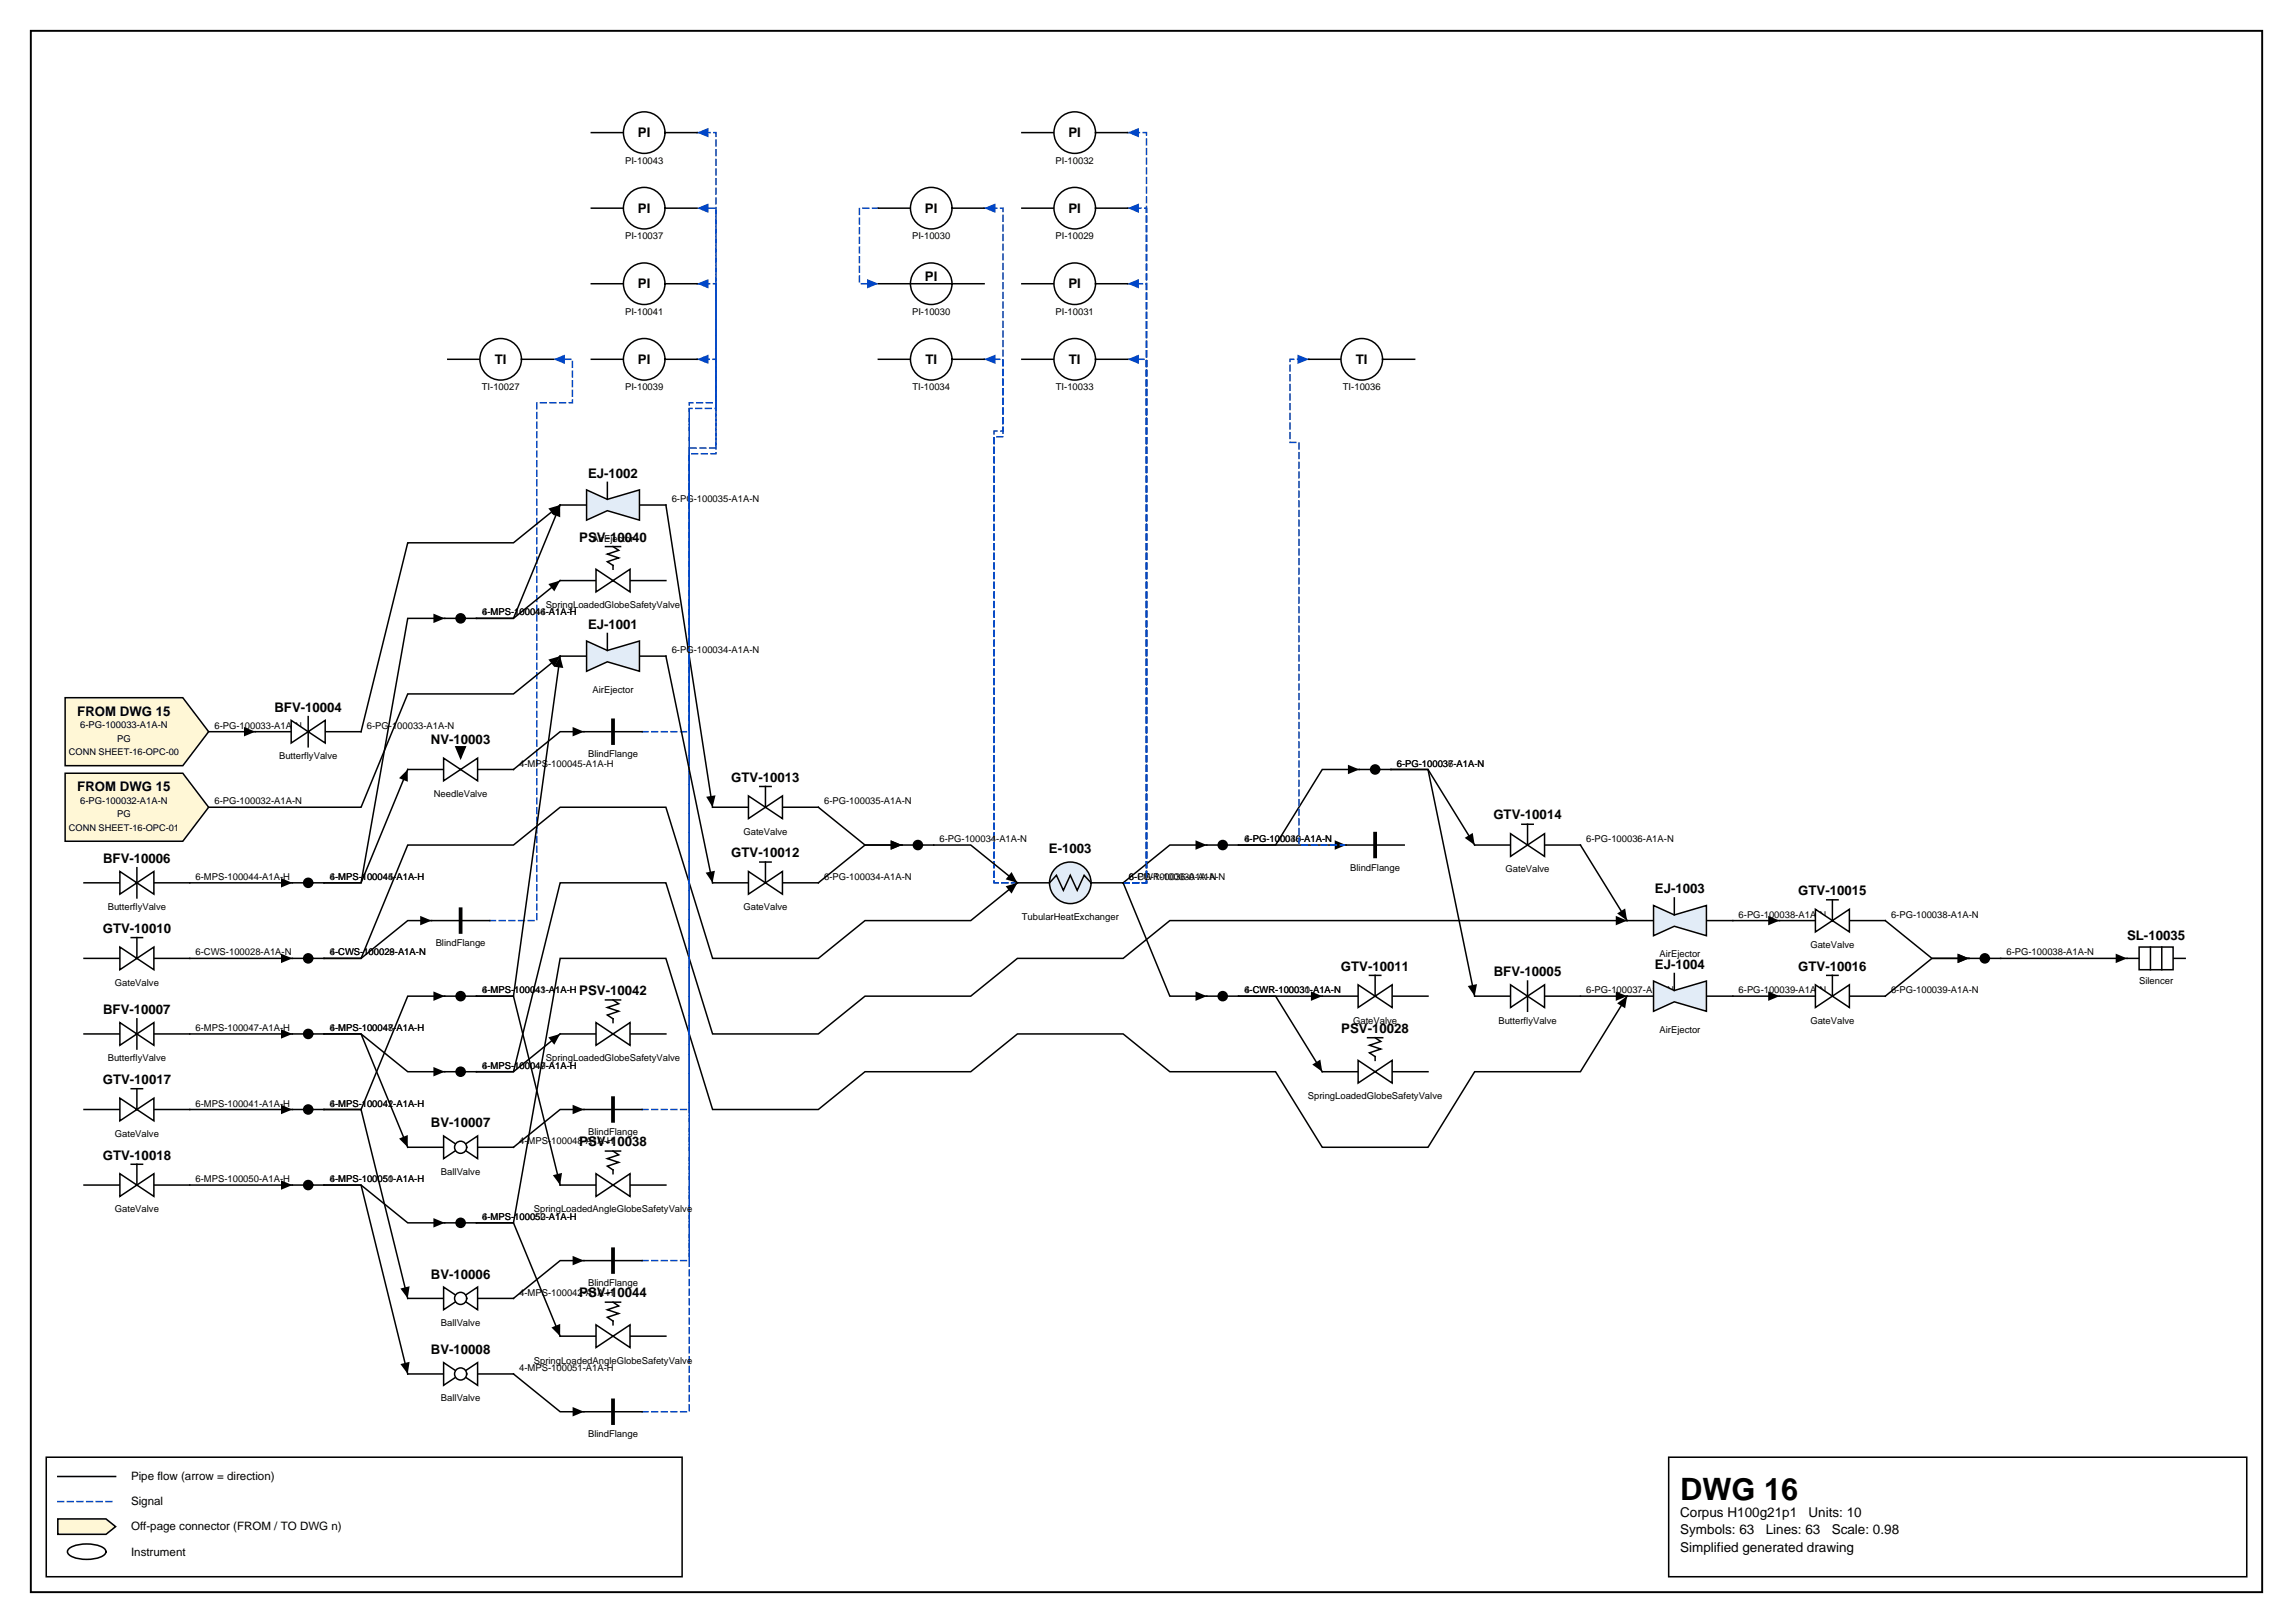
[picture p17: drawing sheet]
<svg xmlns="http://www.w3.org/2000/svg" width="420mm" height="297mm" viewBox="0 0 420 297" stroke-linecap="round" stroke-linejoin="round" font-family="sans-serif">
<defs><g id="words">
<text font-size="5.6" x="307.6" y="274.5">DWG 16</text>
<g font-size="2.5">
<text x="307.6" y="277.6">Corpus H100g21p1</text>
<text x="307.6" y="280.8">Symbols: 63</text>
<text x="323.3" y="280.8">Lines: 63</text>
<text x="331.1" y="277.6">Units: 10</text>
<text x="335.3" y="280.8">Scale: 0.98</text>
<text x="307.6" y="284">Simplified generated drawing</text>
</g>
<g font-size="2.4">
<text x="116.8" y="25.1">PI</text>
<text x="195.6" y="25.1">PI</text>
<text x="116.8" y="38.9">PI</text>
<text x="169.3" y="38.9">PI</text>
<text x="195.6" y="38.9">PI</text>
<text x="116.8" y="52.8">PI</text>
<text x="169.3" y="51.4">PI</text>
<text x="195.6" y="52.8">PI</text>
<text x="90.6" y="66.6">TI</text>
<text x="116.8" y="66.6">PI</text>
<text x="169.4" y="66.6">TI</text>
<text x="195.7" y="66.6">TI</text>
<text x="248.2" y="66.6">TI</text>
<text x="107.7" y="87.4">EJ-1002</text>
<text x="106" y="99.2">PSV-10040</text>
<text x="107.7" y="115.1">EJ-1001</text>
<text x="14.2" y="131">FROM DWG 15</text>
<text x="50.2" y="130.3">BFV-10004</text>
<text x="78.9" y="136.2">NV-10003</text>
<text x="133.9" y="143.1">GTV-10013</text>
<text x="14.2" y="144.9">FROM DWG 15</text>
<text x="273.4" y="150">GTV-10014</text>
<text x="18.9" y="157.9">BFV-10006</text>
<text x="133.9" y="156.9">GTV-10012</text>
<text x="192" y="156.2">E-1003</text>
<text x="303" y="163.5">EJ-1003</text>
<text x="329.2" y="163.8">GTV-10015</text>
<text x="18.8" y="170.7">GTV-10010</text>
<text x="389.4" y="172.1">SL-10035</text>
<text x="245.5" y="177.6">GTV-10011</text>
<text x="273.5" y="178.7">BFV-10005</text>
<text x="303" y="177.3">EJ-1004</text>
<text x="329.2" y="177.6">GTV-10016</text>
<text x="18.9" y="185.6">BFV-10007</text>
<text x="106" y="182.1">PSV-10042</text>
<text x="245.6" y="189">PSV-10028</text>
<text x="18.8" y="198.4">GTV-10017</text>
<text x="78.9" y="206.3">BV-10007</text>
<text x="106" y="209.8">PSV-10038</text>
<text x="18.8" y="212.2">GTV-10018</text>
<text x="78.9" y="234">BV-10006</text>
<text x="106" y="237.4">PSV-10044</text>
<text x="78.9" y="247.8">BV-10008</text>
</g>
<g font-size="2.1">
<text x="24" y="270.9">Pipe flow (arrow = direction)</text>
<text x="24" y="275.5">Signal</text>
<text x="24" y="280.1">Off-page connector (FROM / TO DWG n)</text>
<text x="24" y="284.7">Instrument</text>
</g>
<g font-size="1.7">
<text x="114.4" y="30">PI-10043</text>
<text x="193.3" y="30">PI-10032</text>
<text x="114.4" y="43.8">PI-10037</text>
<text x="167" y="43.8">PI-10030</text>
<text x="193.3" y="43.8">PI-10029</text>
<text x="114.4" y="57.6">PI-10041</text>
<text x="167" y="57.6">PI-10030</text>
<text x="193.3" y="57.6">PI-10031</text>
<text x="88.2" y="71.5">TI-10027</text>
<text x="114.4" y="71.5">PI-10039</text>
<text x="167" y="71.5">TI-10034</text>
<text x="193.3" y="71.5">TI-10033</text>
<text x="245.9" y="71.5">TI-10036</text>
<text x="123" y="91.9">6-PG-100035-A1A-N</text>
<text x="108.5" y="99.2">AirEjector</text>
<text x="88.3" y="112.6">4-MPS-100046-A1A-H</text>
<text x="88.3" y="112.6">6-MPS-100044-A1A-H</text>
<text x="99.9" y="111.3">SpringLoadedGlobeSafetyValve</text>
<text x="123" y="119.6">6-PG-100034-A1A-N</text>
<text x="108.5" y="126.8">AirEjector</text>
<text x="14.7" y="133.3">6-PG-100033-A1A-N</text>
<text x="21.4" y="135.8">PG</text>
<text x="39.3" y="133.4">6-PG-100033-A1A-N</text>
<text x="67.2" y="133.4">6-PG-100033-A1A-N</text>
<text x="12.6" y="138.3">CONN SHEET-16-OPC-00</text>
<text x="51.1" y="138.9">ButterflyValve</text>
<text x="95.1" y="140.3">4-MPS-100045-A1A-H</text>
<text x="107.7" y="138.6">BlindFlange</text>
<text x="255.7" y="140.3">6-PG-100037-A1A-N</text>
<text x="255.7" y="140.3">6-PG-100036-A1A-N</text>
<text x="14.7" y="147.1">6-PG-100032-A1A-N</text>
<text x="21.4" y="149.6">PG</text>
<text x="39.3" y="147.2">6-PG-100032-A1A-N</text>
<text x="79.4" y="145.8">NeedleValve</text>
<text x="150.9" y="147.2">6-PG-100035-A1A-N</text>
<text x="12.6" y="152.1">CONN SHEET-16-OPC-01</text>
<text x="136.1" y="152.8">GateValve</text>
<text x="172" y="154.1">6-PG-100034-A1A-N</text>
<text x="227.8" y="154.1">6-PG-100036-A1A-N</text>
<text x="227.8" y="154.1">4-PG-100040-A1A-N</text>
<text x="290.4" y="154.1">6-PG-100036-A1A-N</text>
<text x="35.8" y="161">6-MPS-100044-A1A-H</text>
<text x="60.4" y="161">4-MPS-100045-A1A-H</text>
<text x="60.4" y="161">6-MPS-100044-A1A-H</text>
<text x="150.9" y="161">6-PG-100034-A1A-N</text>
<text x="206.7" y="161">6-PG-100036-A1A-N</text>
<text x="206.7" y="161">6-CWR-100030-A1A-N</text>
<text x="247.2" y="159.3">BlindFlange</text>
<text x="275.6" y="159.7">GateValve</text>
<text x="19.7" y="166.6">ButterflyValve</text>
<text x="136.1" y="166.6">GateValve</text>
<text x="318.3" y="168">6-PG-100038-A1A-N</text>
<text x="346.2" y="168">6-PG-100038-A1A-N</text>
<text x="79.8" y="173.2">BlindFlange</text>
<text x="187.1" y="168.3">TubularHeatExchanger</text>
<text x="331.4" y="173.5">GateValve</text>
<text x="35.8" y="174.9">6-CWS-100028-A1A-N</text>
<text x="60.4" y="174.9">4-CWS-100029-A1A-N</text>
<text x="60.4" y="174.9">6-CWS-100028-A1A-N</text>
<text x="303.8" y="175.2">AirEjector</text>
<text x="367.3" y="174.9">6-PG-100038-A1A-N</text>
<text x="21" y="180.4">GateValve</text>
<text x="88.3" y="181.8">4-MPS-100043-A1A-H</text>
<text x="88.3" y="181.8">6-MPS-100041-A1A-H</text>
<text x="227.8" y="181.8">6-CWR-100030-A1A-N</text>
<text x="227.8" y="181.8">4-CWR-100031-A1A-N</text>
<text x="290.4" y="181.8">6-PG-100037-A1A-N</text>
<text x="318.3" y="181.8">6-PG-100039-A1A-N</text>
<text x="346.2" y="181.8">6-PG-100039-A1A-N</text>
<text x="391.6" y="180.1">Silencer</text>
<text x="35.8" y="188.7">6-MPS-100047-A1A-H</text>
<text x="60.4" y="188.7">4-MPS-100048-A1A-H</text>
<text x="60.4" y="188.7">6-MPS-100047-A1A-H</text>
<text x="247.7" y="187.3">GateValve</text>
<text x="274.3" y="187.3">ButterflyValve</text>
<text x="303.8" y="189.1">AirEjector</text>
<text x="331.4" y="187.3">GateValve</text>
<text x="19.7" y="194.3">ButterflyValve</text>
<text x="88.3" y="195.6">4-MPS-100049-A1A-H</text>
<text x="88.3" y="195.6">6-MPS-100047-A1A-H</text>
<text x="99.9" y="194.3">SpringLoadedGlobeSafetyValve</text>
<text x="35.8" y="202.5">6-MPS-100041-A1A-H</text>
<text x="60.4" y="202.5">4-MPS-100042-A1A-H</text>
<text x="60.4" y="202.5">6-MPS-100041-A1A-H</text>
<text x="239.5" y="201.2">SpringLoadedGlobeSafetyValve</text>
<text x="21" y="208.1">GateValve</text>
<text x="95.1" y="209.4">4-MPS-100048-A1A-H</text>
<text x="107.7" y="207.7">BlindFlange</text>
<text x="80.7" y="215">BallValve</text>
<text x="21" y="221.9">GateValve</text>
<text x="35.8" y="216.4">6-MPS-100050-A1A-H</text>
<text x="60.4" y="216.4">6-MPS-100050-A1A-H</text>
<text x="60.4" y="216.4">4-MPS-100051-A1A-H</text>
<text x="97.7" y="221.9">SpringLoadedAngleGlobeSafetyValve</text>
<text x="88.3" y="223.3">4-MPS-100052-A1A-H</text>
<text x="88.3" y="223.3">6-MPS-100050-A1A-H</text>
<text x="95.1" y="237.1">4-MPS-100042-A1A-H</text>
<text x="107.7" y="235.4">BlindFlange</text>
<text x="80.7" y="242.7">BallValve</text>
<text x="95.1" y="250.9">4-MPS-100051-A1A-H</text>
<text x="97.7" y="249.6">SpringLoadedAngleGlobeSafetyValve</text>
<text x="80.7" y="256.5">BallValve</text>
<text x="107.7" y="263">BlindFlange</text>
</g>
</g></defs>
<path d="M5.6 5.6h408.6v285.8h-408.6z" fill="none" stroke="#000" stroke-width=".35"/>
<path d="M8.5 266.7h116.4v21.9h-116.4zM10.6 270.2h10.6M305.5 266.7h105.8v21.9h-105.8z" fill="none" stroke="#000" stroke-width=".28"/>
<path d="M10.6 274.8h10.6" fill="none" stroke="#0046c8" stroke-width=".28" stroke-dasharray="1.1 .7"/>
<path d="M10.6 278h8.8l1.8 1.4-1.8 1.4h-8.8z" fill="#fff7d6" stroke="#000" stroke-width=".28"/>
<path d="M297.9 182.3l-8.6 13.8h-19.3l-8.6 13.9h-19.3l-8.6-13.9h-19.3l-8.6-6.9h-19.3l-8.6 6.9h-19.3l-8.6 7h-19.3l-8.6-27.7h-19.3l-8.6 48.4h-6.8h6.8l8.6 20.7M12.7 283.4a6.7 6.7 0 0 1 6.3 0 .72 .72 0 0 1 0 1.2 6.7 6.7 0 0 1-6.3 0 .72 .72 0 0 1 0-1.2z" fill="none" stroke="#000" stroke-width=".28"/>
<path d="M296.1 183.6l1.8-1.3-.4 2.2zM101 243l1.6-.7v2.2z" fill="#000"/>
<path d="M89.7 168.5h8.6v-94.8h6.5v-7.9h-3.5" fill="none" stroke="#0046c8" stroke-width=".28" stroke-dasharray="1.1 .7"/>
<path d="M101.3 65.8l2.1-.9v1.7z" fill="#0046c8"/>
<path d="M102.6 120.1l-8.6 62.2h-6.8h6.8l8.6 34.6M248.9 140.8h-6.8l-8.6 13.9h-6.7h19.6M270 154.7l-8.6-13.9h-6.7h6.7l8.6 41.5M34.7 161.6h18.8M345.2 168.5l8.5 6.9h6.8M34.7 203.1h18.8M106.9 230.7h-4.3l-8.6 6.9" fill="none" stroke="#000" stroke-width=".28"/>
<path d="M102.6 120.1l.5 2.2-1.7-.3zM244.4 153.8l2 .9-2 .8zM246.8 140l2.1 .8-2.1 .9zM268.2 153.3l1.4-.9 .4 2.3zM51.4 160.7l2.1 .9-2.1 .8zM358.4 174.5l2.1 .9-2.1 .9zM268.7 180.5l1.7-.4-.4 2.2zM51.4 202.2l2.1 .9-2.1 .8zM101.2 215.1l1.7-.4-.3 2.2zM104.8 229.9l2.1 .8-2.1 .9z" fill="#000"/>
<path d="M205.6 161.6h4.3v-95.8h-3.5" fill="none" stroke="#0046c8" stroke-width=".28" stroke-dasharray="1.1 .7"/>
<path d="M206.4 65.8l2.1-.9v1.7z" fill="#0046c8"/>
<path d="M205.6 161.6h4.3v-109.7h-3.5" fill="none" stroke="#0046c8" stroke-width=".28" stroke-dasharray="1.1 .7"/>
<path d="M206.4 51.9l2.1-.8v1.7z" fill="#0046c8"/>
<path d="M205.6 161.6h4.3v-123.5h-3.5" fill="none" stroke="#0046c8" stroke-width=".28" stroke-dasharray="1.1 .7"/>
<path d="M206.4 38.1l2.1-.9v1.8z" fill="#0046c8"/>
<path d="M221 154.7h-6.8l-8.6 6.9" fill="none" stroke="#000" stroke-width=".28"/>
<path d="M218.9 153.8l2.1 .9-2.1 .8z" fill="#000"/>
<path d="M205.6 161.6h4.3v-137.3h-3.5" fill="none" stroke="#0046c8" stroke-width=".28" stroke-dasharray="1.1 .7"/>
<path d="M206.4 24.3l2.1-.9v1.7z" fill="#0046c8"/>
<path d="M186.3 161.6h-4.3v-82.7h1.6v-13.1h-3.4" fill="none" stroke="#0046c8" stroke-width=".28" stroke-dasharray="1.1 .7"/>
<path d="M180.2 65.8l2-.9v1.7z" fill="#0046c8"/>
<path d="M186.3 161.6h-4.3v-81.7h1.6v-41.8h-3.4" fill="none" stroke="#0046c8" stroke-width=".28" stroke-dasharray="1.1 .7"/>
<path d="M180.2 38.1l2-.9v1.8z" fill="#0046c8"/>
<path d="M165.1 154.7h-6.7l-8.6 6.9M205.6 161.6l8.6 20.7h6.8M289.3 182.3h8.6" fill="none" stroke="#000" stroke-width=".28"/>
<path d="M163.1 153.8l2 .9-2 .8zM218.9 181.5l2.1 .8-2.1 .9zM295.8 181.5l2.1 .8-2.1 .9z" fill="#000"/>
<path d="M246.4 154.7h-8.6v-73.7h-1.6v-15.2h3.4" fill="none" stroke="#0046c8" stroke-width=".28" stroke-dasharray="1.1 .7"/>
<path d="M237.6 64.9l2 .9-2 .8z" fill="#0046c8"/>
<path d="M106.9 133.9h-4.3l-8.6 6.9M317.3 168.5h8.5M366.3 175.4h23.1M81.4 196.1h-6.8l-8.5-6.9h-6.8h6.8l8.5 20.8M81.4 182.3h-6.8l-8.5 20.8h-6.8h6.8l8.5 34.5M94 251.5l8.6 6.9h4.3" fill="none" stroke="#000" stroke-width=".28"/>
<path d="M104.8 133.1l2.1 .8-2.1 .9zM323.7 167.6l2.1 .9-2.1 .9zM387.3 174.5l2.1 .9-2.1 .9zM79.4 195.3l2 .8-2 .9zM79.4 181.5l2 .8-2 .9zM73.1 208.4l1.6-.7-.1 2.3zM73.3 235.8l1.7-.4-.4 2.2zM104.8 257.5l2.1 .9-2.1 .8z" fill="#000"/>
<path d="M117.6 258.4h8.6v-176.4h4.9v-57.7h-3.5" fill="none" stroke="#0046c8" stroke-width=".28" stroke-dasharray="1.1 .7"/>
<path d="M127.6 24.3l2.1-.9v1.7z" fill="#0046c8"/>
<path d="M149.8 147.7l8.6 7h6.7M289.3 154.7l8.6 13.8M34.7 175.4h18.8M34.7 189.2h18.8" fill="none" stroke="#000" stroke-width=".28"/>
<path d="M163.1 153.8l2 .9-2 .8zM51.4 174.5l2.1 .9-2.1 .9zM296.1 167.2l1.4-.9 .4 2.2zM51.4 188.4l2.1 .8-2.1 .9z" fill="#000"/>
<path d="M117.6 133.9h8.6v-50.9h4.9v-17.2h-3.5" fill="none" stroke="#0046c8" stroke-width=".28" stroke-dasharray="1.1 .7"/>
<path d="M127.6 65.8l2.1-.9v1.7z" fill="#0046c8"/>
<path d="M121.9 92.4l8.6 55.3M360.5 175.4h-6.8l-8.5 6.9M106.9 203.1h-4.3l-8.6 6.9" fill="none" stroke="#000" stroke-width=".28"/>
<path d="M129.3 145.8l1.7-.2-.5 2.1zM358.4 174.5l2.1 .9-2.1 .9zM104.8 202.2l2.1 .9-2.1 .8z" fill="#000"/>
<path d="M160.8 38.1h-3.4v13.8h3.4" fill="none" stroke="#0046c8" stroke-width=".28" stroke-dasharray="1.1 .7"/>
<path d="M158.7 51.1l2.1 .8-2.1 .9z" fill="#0046c8"/>
<path d="M81.4 113.2h-6.8l-8.5 48.4h-6.8h6.8l8.5-20.8M102.6 106.3l-8.6 6.9h-6.8h6.8l8.6-20.8-8.6 6.9h-19.4l-8.5 34.6M38.2 133.9h8.5M102.6 120.1l-8.6 6.9h-19.4l-8.5 20.7h-27.9M170.9 154.7h6.8l8.6 6.9-8.6 6.9h-19.3l-8.6 6.9h-19.3l-8.6-27.7h-19.3l-8.6 7h-19.4l-8.5 20.7h-6.8h6.8l8.5-6.9h4.4M297.9 168.5h-83.7l-8.6 6.9h-19.3l-8.6 6.9h-19.3l-8.6 6.9h-19.3l-8.6-27.6h-19.3l-8.6 34.5h-6.8h6.8l8.6-6.9M317.3 182.3h8.5M34.7 216.9h18.8" fill="none" stroke="#000" stroke-width=".28"/>
<g fill="#000">
<path d="M100.4 93.1l2.2-.7-1.1 2zM102.6 92.4v2.3l-1.6-.7zM79.4 112.3l2 .9-2 .8zM100.4 106.9l2.2-.6-1.1 1.9zM44.7 133.1l2 .8-2 .9zM100.4 120.7l2.2-.6-1.1 2zM74.6 140.8l.1 2.3-1.6-.7zM76.9 167.6l2.1 .9-2.1 .9zM184.1 162.2l2.2-.6-1.1 1.9zM185.2 159.6l1.1 2-2.2-.7zM295.8 167.6l2.1 .9-2.1 .9zM100.4 189.9l2.2-.7-1.1 2z"/>
<path d="M323.7 181.5l2.1 .8-2.1 .9zM51.4 216l2.1 .9-2.1 .9z"/>
</g>
<path d="M117.6 203.1h8.6v-129.4h4.9v-21.8h-3.5" fill="none" stroke="#0046c8" stroke-width=".28" stroke-dasharray="1.1 .7"/>
<path d="M127.6 51.9l2.1-.8v1.7z" fill="#0046c8"/>
<path d="M117.6 230.7h8.6v-156h4.9v-36.6h-3.5" fill="none" stroke="#0046c8" stroke-width=".28" stroke-dasharray="1.1 .7"/>
<path d="M127.6 38.1l2.1-.9v1.8z" fill="#0046c8"/>
<path d="M187.1 65.8h5.9M200.6 65.8h5.8M121.9 120.1l8.6 41.5M242.1 182.3h-15.3h6.7l8.6 13.8M81.4 223.8h-6.8l-8.5-6.9h-6.8h6.8l8.5 34.6" fill="none" stroke="#000" stroke-width=".28"/>
<path d="M129.2 159.7l1.7-.3-.4 2.2zM240 181.5l2.1 .8-2.1 .9zM240.3 194.8l1.4-.9 .4 2.2zM79.4 222.9l2 .9-2 .9zM73.3 249.7l1.7-.5-.4 2.3z" fill="#000"/>
<circle cx="196.8" cy="65.8" r="3.8" fill="#fff" stroke="#000" stroke-width=".28"/>
<path d="M102.6 106.3h6.5M115.3 106.3h6.6M79 168.5h10.7M81.4 223.8h5.8" fill="none" stroke="#000" stroke-width=".28"/>
<circle cx="84.3" cy="223.8" r=".83" fill="#000" stroke="#000" stroke-width=".28"/>
<path d="M84.3 166.4v4.2" fill="none" stroke="#000" stroke-width=".69"/>
<path d="M109.1 104.2l6.2 4.1v-4.1l-6.2 4.1z" fill="#fff" stroke="#000" stroke-width=".28"/>
<path d="M187.1 51.9h5.9M200.6 51.9h5.8M110.8 100h2.8M112.2 100l1.1 .7-2.1 .7 2.1 .7-2.1 .7 1 .7v.7" fill="none" stroke="#000" stroke-width=".28"/>
<circle cx="196.8" cy="51.9" r="3.8" fill="#fff" stroke="#000" stroke-width=".28"/>
<path d="M74.6 237.6h6.6M87.4 237.6h6.6" fill="none" stroke="#000" stroke-width=".28"/>
<g fill="#fff" stroke="#000" stroke-width=".28">
<path d="M81.2 235.6l6.2 4.1v-4.1l-6.2 4.1z"/>
<circle cx="84.3" cy="237.6" r="1.11"/>
</g>
<path d="M187.1 38.1h5.9M200.6 38.1h5.8" fill="none" stroke="#000" stroke-width=".28"/>
<circle cx="196.8" cy="38.1" r="3.8" fill="#fff" stroke="#000" stroke-width=".28"/>
<path d="M239.6 65.8h5.9M253.1 65.8h5.9M221 154.7h5.8" fill="none" stroke="#000" stroke-width=".28"/>
<circle cx="223.9" cy="154.7" r=".83" fill="#000" stroke="#000" stroke-width=".28"/>
<circle cx="249.3" cy="65.8" r="3.8" fill="#fff" stroke="#000" stroke-width=".28"/>
<path d="M108.3 65.8h5.8M121.7 65.8h5.9" fill="none" stroke="#000" stroke-width=".28"/>
<circle cx="117.9" cy="65.8" r="3.8" fill="#fff" stroke="#000" stroke-width=".28"/>
<path d="M325.8 168.5h6.6M338.6 168.5h6.6" fill="none" stroke="#000" stroke-width=".28"/>
<path d="M332.4 166.4l6.2 4.2v-4.2l-6.2 4.2z" fill="#fff" stroke="#000" stroke-width=".28"/>
<path d="M248.9 140.8h5.8M334.4 164.7h2.1M335.5 164.7v3.8M15.4 203.1h6.5M28.2 203.1h6.5" fill="none" stroke="#000" stroke-width=".28"/>
<circle cx="251.8" cy="140.8" r=".83" fill="#000" stroke="#000" stroke-width=".28"/>
<path d="M21.9 201l6.3 4.1v-4.1l-6.3 4.1z" fill="#fff" stroke="#000" stroke-width=".28"/>
<path d="M187.1 24.3h5.9M200.6 24.3h5.8M24 199.3h2.1M25.1 199.3v3.8" fill="none" stroke="#000" stroke-width=".28"/>
<circle cx="196.8" cy="24.3" r="3.8" fill="#fff" stroke="#000" stroke-width=".28"/>
<path d="M102.6 189.2h6.5M115.3 189.2h6.6" fill="none" stroke="#000" stroke-width=".28"/>
<path d="M109.1 187.2l6.2 4.1v-4.1l-6.2 4.1z" fill="#fff" stroke="#000" stroke-width=".28"/>
<path d="M15.4 161.6h6.5M28.2 161.6h6.5M81.4 182.3h5.8M110.8 183h2.8M112.2 183l1.1 .7-2.1 .7 2.1 .7-2.1 .7 1 .7v.7" fill="none" stroke="#000" stroke-width=".28"/>
<circle cx="84.3" cy="182.3" r=".83" fill="#000" stroke="#000" stroke-width=".28"/>
<path d="M21.9 159.5l6.3 4.1v-4.1l-6.3 4.1z" fill="#fff" stroke="#000" stroke-width=".28"/>
<path d="M25.1 158.8v5.5M186.3 161.6h5.8M199.8 161.6h5.8" fill="none" stroke="#000" stroke-width=".28"/>
<circle cx="196" cy="161.6" r="3.8" fill="#e2ecf7" stroke="#000" stroke-width=".28"/>
<path d="M130.5 161.6h6.5M143.3 161.6h6.5M192.1 161.6l1.3-1.4 1.3 2.8 1.3-2.8 1.2 2.8 1.3-2.8 1.3 1.4" fill="none" stroke="#000" stroke-width=".28"/>
<path d="M137 159.5l6.3 4.1v-4.1l-6.3 4.1z" fill="#fff" stroke="#000" stroke-width=".28"/>
<path d="M139.1 157.8h2.1M140.1 157.8v3.8M270 182.3h6.6M282.8 182.3h6.5" fill="none" stroke="#000" stroke-width=".28"/>
<path d="M276.6 180.2l6.2 4.2v-4.2l-6.2 4.2z" fill="#fff" stroke="#000" stroke-width=".28"/>
<path d="M108.3 51.9h5.8M121.7 51.9h5.9M246.4 154.7h10.7M279.7 179.5v5.6M360.5 175.4h5.8M53.5 189.2h5.8" fill="none" stroke="#000" stroke-width=".28"/>
<path d="M251.8 152.6v4.1" fill="none" stroke="#000" stroke-width=".69"/>
<g fill="#000" stroke="#000" stroke-width=".28">
<circle cx="363.4" cy="175.4" r=".83"/>
<circle cx="56.4" cy="189.2" r=".83"/>
</g>
<circle cx="117.9" cy="51.9" r="3.8" fill="#fff" stroke="#000" stroke-width=".28"/>
<path d="M74.6 140.8h6.6M87.4 140.8h6.6" fill="none" stroke="#000" stroke-width=".28"/>
<path d="M81.2 138.8l6.2 4.1v-4.1l-6.2 4.1z" fill="#fff" stroke="#000" stroke-width=".28"/>
<g fill="#000" stroke="#000" stroke-width=".28">
<path d="M83.5 136.7h1.7l-.9 2.1z"/>
<circle cx="56.4" cy="203.1" r=".83"/>
</g>
<path d="M53.5 203.1h5.8M102.6 244.5h6.5M115.3 244.5h6.6" fill="none" stroke="#000" stroke-width=".28"/>
<path d="M109.1 242.5l6.2 4.1v-4.1l-6.2 4.1z" fill="#fff" stroke="#000" stroke-width=".28"/>
<path d="M110.8 238.3h2.8M112.2 238.3l1.1 .7-2.1 .7 2.1 .7-2.1 .7 1 .7v.7M74.6 251.5h6.6M87.4 251.5h6.6" fill="none" stroke="#000" stroke-width=".28"/>
<g fill="#fff" stroke="#000" stroke-width=".28">
<path d="M81.2 249.4l6.2 4.1v-4.1l-6.2 4.1z"/>
<circle cx="84.3" cy="251.5" r="1.11"/>
</g>
<path d="M297.9 168.5h4.8M312.4 168.5h4.9" fill="none" stroke="#000" stroke-width=".28"/>
<path d="M302.7 165.7l3.8 1.7 5.9-1.7v5.6l-5.9-1.8-3.8 1.8z" fill="#e2ecf7" stroke="#000" stroke-width=".28"/>
<path d="M306.5 164.3v3.1M242.1 182.3h6.5M254.9 182.3h6.5M106.9 258.4h10.7" fill="none" stroke="#000" stroke-width=".28"/>
<path d="M112.2 256.3v4.1" fill="none" stroke="#000" stroke-width=".69"/>
<path d="M248.6 180.2l6.3 4.2v-4.2l-6.3 4.2z" fill="#fff" stroke="#000" stroke-width=".28"/>
<path d="M250.7 178.5h2.1M251.8 178.5v3.8M15.4 189.2h6.5M28.2 189.2h6.5" fill="none" stroke="#000" stroke-width=".28"/>
<path d="M21.9 187.2l6.3 4.1v-4.1l-6.3 4.1z" fill="#fff" stroke="#000" stroke-width=".28"/>
<path d="M270 154.7h6.6M282.8 154.7h6.5M25.1 186.5v5.5" fill="none" stroke="#000" stroke-width=".28"/>
<path d="M276.6 152.6l6.2 4.1v-4.1l-6.2 4.1z" fill="#fff" stroke="#000" stroke-width=".28"/>
<path d="M130.5 147.7h6.5M143.3 147.7h6.5M278.6 150.9h2.1M279.7 150.9v3.8" fill="none" stroke="#000" stroke-width=".28"/>
<path d="M137 145.7l6.3 4.1v-4.1l-6.3 4.1z" fill="#fff" stroke="#000" stroke-width=".28"/>
<path d="M160.8 65.8h5.9M174.3 65.8h5.9M139.1 143.9h2.1M140.1 143.9v3.8" fill="none" stroke="#000" stroke-width=".28"/>
<circle cx="170.5" cy="65.8" r="3.8" fill="#fff" stroke="#000" stroke-width=".28"/>
<path d="M15.4 175.4h6.5M28.2 175.4h6.5" fill="none" stroke="#000" stroke-width=".28"/>
<path d="M21.9 173.3l6.3 4.2v-4.2l-6.3 4.2z" fill="#fff" stroke="#000" stroke-width=".28"/>
<path d="M24 171.6h2.1M25.1 171.6v3.8M389.4 175.4h2.2M397.9 175.4h2.2" fill="none" stroke="#000" stroke-width=".28"/>
<path d="M391.6 173.3h6.3v4.2h-6.3z" fill="#fff" stroke="#000" stroke-width=".28"/>
<path d="M108.3 38.1h5.8M121.7 38.1h5.9M393.7 173.3v4.2M395.8 173.3v4.2" fill="none" stroke="#000" stroke-width=".28"/>
<circle cx="117.9" cy="38.1" r="3.8" fill="#fff" stroke="#000" stroke-width=".28"/>
<path d="M160.8 51.9h5.9M174.3 51.9h5.9" fill="none" stroke="#000" stroke-width=".28"/>
<circle cx="170.5" cy="51.9" r="3.8" fill="#fff" stroke="#000" stroke-width=".28"/>
<path d="M166.7 51.9h7.6M102.6 92.4h4.8M117.1 92.4h4.8M106.9 133.9h10.7" fill="none" stroke="#000" stroke-width=".28"/>
<path d="M112.2 131.8v4.2" fill="none" stroke="#000" stroke-width=".69"/>
<path d="M107.4 89.7l3.8 1.7 5.9-1.7v5.5l-5.9-1.7-3.8 1.7z" fill="#e2ecf7" stroke="#000" stroke-width=".28"/>
<path d="M111.2 88.3v3.1M74.6 210h6.6M87.4 210h6.6" fill="none" stroke="#000" stroke-width=".28"/>
<g fill="#fff" stroke="#000" stroke-width=".28">
<path d="M81.2 207.9l6.2 4.1v-4.1l-6.2 4.1z"/>
<circle cx="84.3" cy="210" r="1.11"/>
</g>
<path d="M325.8 182.3h6.6M338.6 182.3h6.6" fill="none" stroke="#000" stroke-width=".28"/>
<path d="M332.4 180.2l6.2 4.2v-4.2l-6.2 4.2z" fill="#fff" stroke="#000" stroke-width=".28"/>
<path d="M160.8 38.1h5.9M174.3 38.1h5.9M334.4 178.5h2.1M335.5 178.5v3.8" fill="none" stroke="#000" stroke-width=".28"/>
<circle cx="170.5" cy="38.1" r="3.8" fill="#fff" stroke="#000" stroke-width=".28"/>
<path d="M46.7 133.9h6.6M59.5 133.9h6.6" fill="none" stroke="#000" stroke-width=".28"/>
<path d="M53.3 131.8l6.2 4.2v-4.2l-6.2 4.2z" fill="#fff" stroke="#000" stroke-width=".28"/>
<path d="M82 65.8h5.9M95.5 65.8h5.8M56.4 131.1v5.6" fill="none" stroke="#000" stroke-width=".28"/>
<circle cx="91.7" cy="65.8" r="3.8" fill="#fff" stroke="#000" stroke-width=".28"/>
<path d="M11.9 127.7h21.6l4.7 6.2-4.7 6.2h-21.6z" fill="#fff7d6" stroke="#000" stroke-width=".28"/>
<path d="M108.3 24.3h5.8M121.7 24.3h5.9" fill="none" stroke="#000" stroke-width=".28"/>
<circle cx="117.9" cy="24.3" r="3.8" fill="#fff" stroke="#000" stroke-width=".28"/>
<path d="M53.5 175.4h5.8M81.4 196.1h5.8M102.6 216.9h6.5M115.3 216.9h6.6" fill="none" stroke="#000" stroke-width=".28"/>
<g fill="#000" stroke="#000" stroke-width=".28">
<circle cx="56.4" cy="175.4" r=".83"/>
<circle cx="84.3" cy="196.1" r=".83"/>
</g>
<path d="M109.1 214.8l6.2 4.2v-4.2l-6.2 4.2z" fill="#fff" stroke="#000" stroke-width=".28"/>
<path d="M81.4 113.2h5.8M297.9 182.3h4.8M312.4 182.3h4.9M110.8 210.7h2.8M112.2 210.7l1.1 .7-2.1 .6 2.1 .7-2.1 .7 1 .7v.7" fill="none" stroke="#000" stroke-width=".28"/>
<circle cx="84.3" cy="113.2" r=".83" fill="#000" stroke="#000" stroke-width=".28"/>
<path d="M302.7 179.5l3.8 1.8 5.9-1.8v5.6l-5.9-1.7-3.8 1.7z" fill="#e2ecf7" stroke="#000" stroke-width=".28"/>
<path d="M165.1 154.7h5.8M306.5 178.2v3.1" fill="none" stroke="#000" stroke-width=".28"/>
<circle cx="168" cy="154.7" r=".83" fill="#000" stroke="#000" stroke-width=".28"/>
<path d="M11.9 141.5h21.6l4.7 6.2-4.7 6.3h-21.6z" fill="#fff7d6" stroke="#000" stroke-width=".28"/>
<path d="M53.5 161.6h5.8M15.4 216.9h6.5M28.2 216.9h6.5" fill="none" stroke="#000" stroke-width=".28"/>
<circle cx="56.4" cy="161.6" r=".83" fill="#000" stroke="#000" stroke-width=".28"/>
<path d="M21.9 214.8l6.3 4.2v-4.2l-6.3 4.2z" fill="#fff" stroke="#000" stroke-width=".28"/>
<path d="M102.6 120.1h4.8M117.1 120.1h4.8M24 213.1h2.1M25.1 213.1v3.8M106.9 203.1h10.7M106.9 230.7h10.7" fill="none" stroke="#000" stroke-width=".28"/>
<path d="M112.2 201v4.1M112.2 228.6v4.2" fill="none" stroke="#000" stroke-width=".69"/>
<path d="M107.4 117.3l3.8 1.7 5.9-1.7v5.6l-5.9-1.8-3.8 1.8z" fill="#e2ecf7" stroke="#000" stroke-width=".28"/>
<path d="M111.2 115.9v3.1M242.1 196.1h6.5M254.9 196.1h6.5M53.5 216.9h5.8" fill="none" stroke="#000" stroke-width=".28"/>
<circle cx="56.4" cy="216.9" r=".83" fill="#000" stroke="#000" stroke-width=".28"/>
<path d="M248.6 194.1l6.3 4.1v-4.1l-6.3 4.1z" fill="#fff" stroke="#000" stroke-width=".28"/>
<path d="M221 182.3h5.8M250.4 189.9h2.7M251.8 189.9l1 .7-2.1 .7 2.1 .7-2.1 .7 1.1 .7v.7" fill="none" stroke="#000" stroke-width=".28"/>
<circle cx="223.9" cy="182.3" r=".83" fill="#000" stroke="#000" stroke-width=".28"/>
<use href="#words"/>
</svg>
